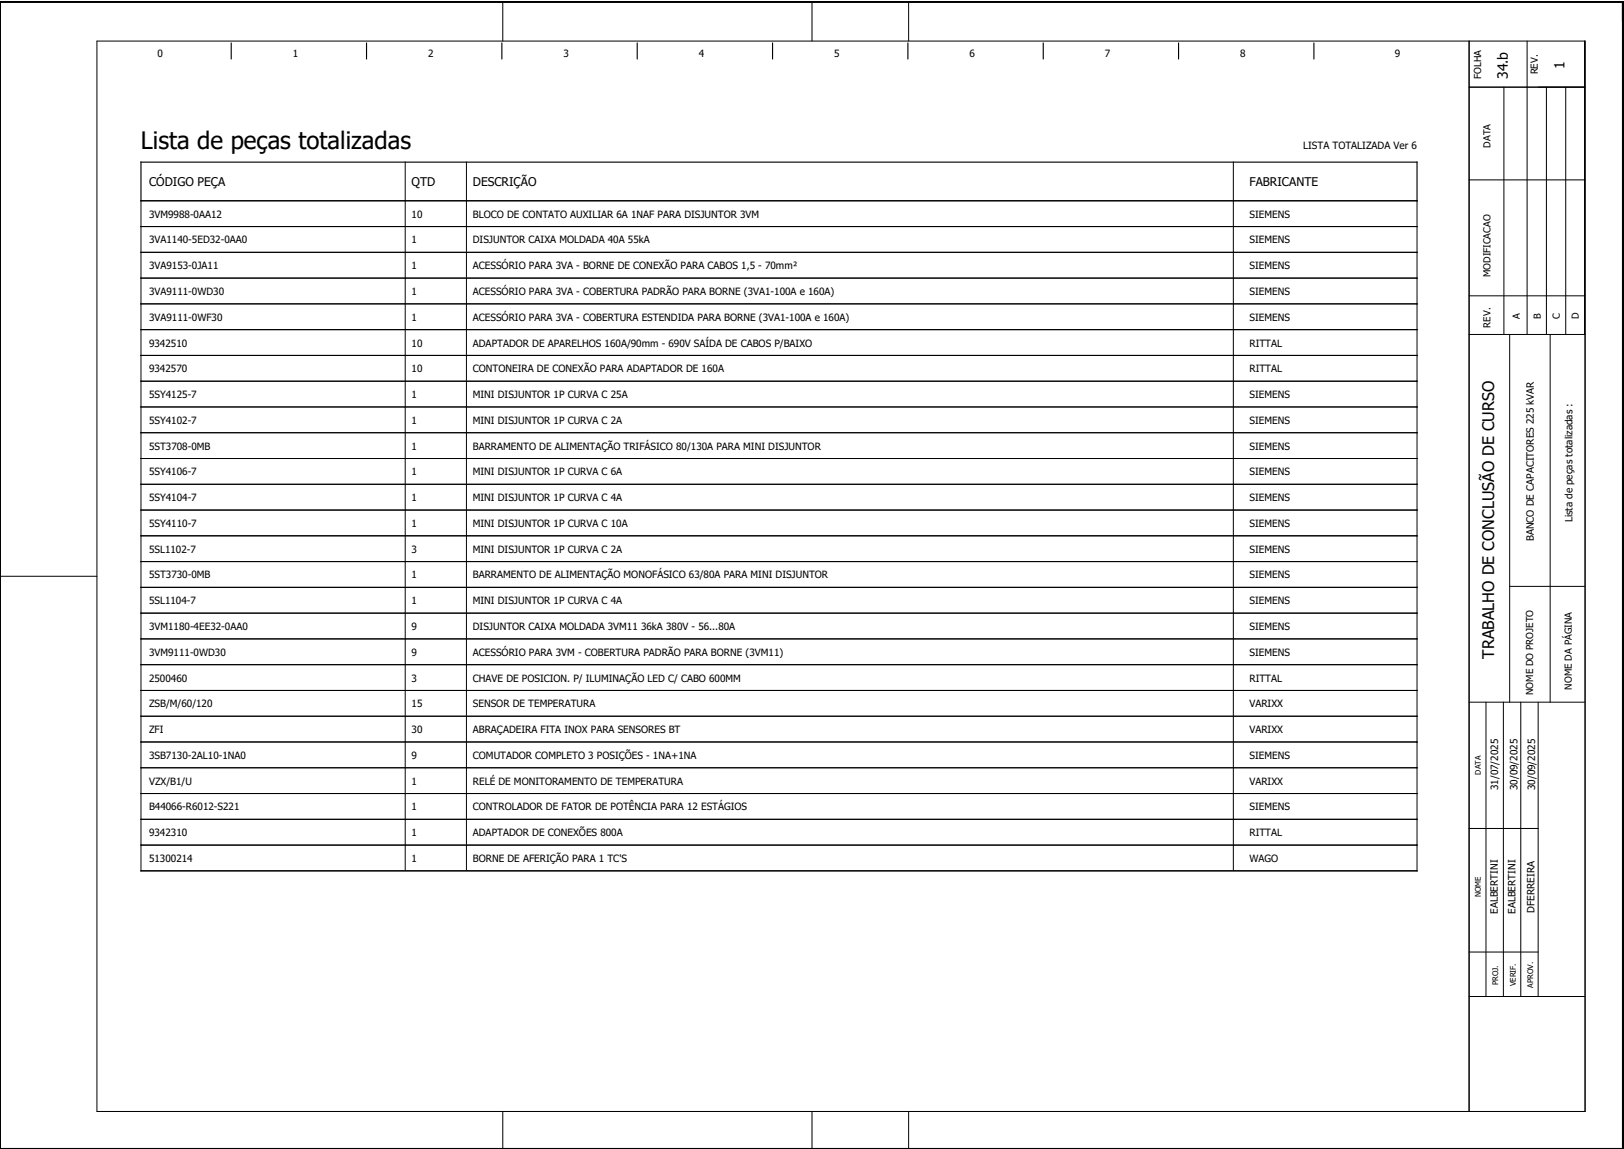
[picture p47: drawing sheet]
<svg xmlns="http://www.w3.org/2000/svg" width="504mm" height="357mm" viewBox="0 0 504 357" stroke-linecap="round" stroke-linejoin="round" font-family="sans-serif">
<defs><g id="words">
<text font-size="7.5" x="43.8" y="46.3">Lista de peças totalizadas</text>
<text font-size="5" x="463.7" y="204.4" transform="rotate(-90 463.7 204.4)">TRABALHO DE CONCLUSÃO DE CURSO</text>
<g font-size="4.3">
<text x="485.5" y="21.5" transform="rotate(-90 485.5 21.5)">1</text>
<text x="467.9" y="24.6" transform="rotate(-90 467.9 24.6)">34.b</text>
</g>
<g font-size="3.7">
<text x="46.2" y="57.8">CÓDIGO PEÇA</text>
<text x="127.8" y="57.8">QTD</text>
<text x="146.7" y="57.8">DESCRIÇÃO</text>
<text x="387.7" y="57.8">FABRICANTE</text>
</g>
<g font-size="3.1">
<text x="48.9" y="17.6">0</text>
<text x="90.9" y="17.6">1</text>
<text x="132.9" y="17.6">2</text>
<text x="174.9" y="17.6">3</text>
<text x="216.9" y="17.6">4</text>
<text x="258.9" y="17.6">5</text>
<text x="300.9" y="17.6">6</text>
<text x="342.9" y="17.6">7</text>
<text x="384.9" y="17.6">8</text>
<text x="432.9" y="17.6">9</text>
<text x="404.4" y="46.3">LISTA TOTALIZADA Ver 6</text>
<text x="46.2" y="67.6">3VM9988-0AA12</text>
<text x="127.8" y="67.6">10</text>
<text x="146.7" y="67.6">BLOCO DE CONTATO AUXILIAR 6A 1NAF PARA DISJUNTOR 3VM</text>
<text x="387.7" y="67.6">SIEMENS</text>
<text x="46.2" y="75.6">3VA1140-5ED32-0AA0</text>
<text x="127.8" y="75.6">1</text>
<text x="146.7" y="75.6">DISJUNTOR CAIXA MOLDADA 40A 55kA</text>
<text x="387.7" y="75.6">SIEMENS</text>
<text x="46.2" y="83.6">3VA9153-0JA11</text>
<text x="127.8" y="83.6">1</text>
<text x="146.7" y="83.6">ACESSÓRIO PARA 3VA - BORNE DE CONEXÃO PARA CABOS 1,5 - 70mm²</text>
<text x="387.7" y="83.6">SIEMENS</text>
<text x="46.2" y="91.6">3VA9111-0WD30</text>
<text x="127.8" y="91.6">1</text>
<text x="146.7" y="91.6">ACESSÓRIO PARA 3VA - COBERTURA PADRÃO PARA BORNE (3VA1-100A e 160A)</text>
<text x="387.7" y="91.6">SIEMENS</text>
<text x="46.2" y="99.6">3VA9111-0WF30</text>
<text x="127.8" y="99.6">1</text>
<text x="146.7" y="99.6">ACESSÓRIO PARA 3VA - COBERTURA ESTENDIDA PARA BORNE (3VA1-100A e 160A)</text>
<text x="387.7" y="99.6">SIEMENS</text>
<text x="46.2" y="107.6">9342510</text>
<text x="127.8" y="107.6">10</text>
<text x="146.7" y="107.6">ADAPTADOR DE APARELHOS 160A/90mm - 690V SAÍDA DE CABOS P/BAIXO</text>
<text x="387.7" y="107.6">RITTAL</text>
<text x="46.2" y="115.6">9342570</text>
<text x="127.8" y="115.6">10</text>
<text x="146.7" y="115.6">CONTONEIRA DE CONEXÃO PARA ADAPTADOR DE 160A</text>
<text x="387.7" y="115.6">RITTAL</text>
<text x="46.2" y="123.6">5SY4125-7</text>
<text x="127.8" y="123.6">1</text>
<text x="146.7" y="123.6">MINI DISJUNTOR 1P CURVA C 25A</text>
<text x="387.7" y="123.6">SIEMENS</text>
<text x="46.2" y="131.6">5SY4102-7</text>
<text x="127.8" y="131.6">1</text>
<text x="146.7" y="131.6">MINI DISJUNTOR 1P CURVA C 2A</text>
<text x="387.7" y="131.6">SIEMENS</text>
<text x="46.2" y="139.6">5ST3708-0MB</text>
<text x="127.8" y="139.6">1</text>
<text x="146.7" y="139.6">BARRAMENTO DE ALIMENTAÇÃO TRIFÁSICO 80/130A PARA MINI DISJUNTOR</text>
<text x="387.7" y="139.6">SIEMENS</text>
<text x="46.2" y="147.6">5SY4106-7</text>
<text x="127.8" y="147.6">1</text>
<text x="146.7" y="147.6">MINI DISJUNTOR 1P CURVA C 6A</text>
<text x="387.7" y="147.6">SIEMENS</text>
<text x="46.2" y="155.6">5SY4104-7</text>
<text x="127.8" y="155.6">1</text>
<text x="146.7" y="155.6">MINI DISJUNTOR 1P CURVA C 4A</text>
<text x="387.7" y="155.6">SIEMENS</text>
<text x="46.2" y="163.6">5SY4110-7</text>
<text x="127.8" y="163.6">1</text>
<text x="146.7" y="163.6">MINI DISJUNTOR 1P CURVA C 10A</text>
<text x="387.7" y="163.6">SIEMENS</text>
<text x="476" y="168" transform="rotate(-90 476 168)">BANCO DE CAPACITORES 225 kVAR</text>
<text x="488" y="162.2" transform="rotate(-90 488 162.2)">Lista de peças totalizadas :</text>
<text x="46.2" y="171.6">5SL1102-7</text>
<text x="127.8" y="171.6">3</text>
<text x="146.7" y="171.6">MINI DISJUNTOR 1P CURVA C 2A</text>
<text x="387.7" y="171.6">SIEMENS</text>
<text x="46.2" y="179.6">5ST3730-0MB</text>
<text x="127.8" y="179.6">1</text>
<text x="146.7" y="179.6">BARRAMENTO DE ALIMENTAÇÃO MONOFÁSICO 63/80A PARA MINI DISJUNTOR</text>
<text x="387.7" y="179.6">SIEMENS</text>
<text x="46.2" y="187.6">5SL1104-7</text>
<text x="127.8" y="187.6">1</text>
<text x="146.7" y="187.6">MINI DISJUNTOR 1P CURVA C 4A</text>
<text x="387.7" y="187.6">SIEMENS</text>
<text x="46.2" y="195.6">3VM1180-4EE32-0AA0</text>
<text x="127.8" y="195.6">9</text>
<text x="146.7" y="195.6">DISJUNTOR CAIXA MOLDADA 3VM11 36kA 380V - 56...80A</text>
<text x="387.7" y="195.6">SIEMENS</text>
<text x="46.2" y="203.6">3VM9111-0WD30</text>
<text x="127.8" y="203.6">9</text>
<text x="146.7" y="203.6">ACESSÓRIO PARA 3VM - COBERTURA PADRÃO PARA BORNE (3VM11)</text>
<text x="387.7" y="203.6">SIEMENS</text>
<text x="46.2" y="211.6">2500460</text>
<text x="127.8" y="211.6">3</text>
<text x="146.7" y="211.6">CHAVE DE POSICION. P/ ILUMINAÇÃO LED C/ CABO 600MM</text>
<text x="387.7" y="211.6">RITTAL</text>
<text x="46.2" y="219.6">ZSB/M/60/120</text>
<text x="127.8" y="219.6">15</text>
<text x="146.7" y="219.6">SENSOR DE TEMPERATURA</text>
<text x="387.7" y="219.6">VARIXX</text>
<text x="46.2" y="227.6">ZFI</text>
<text x="127.8" y="227.6">30</text>
<text x="146.7" y="227.6">ABRAÇADEIRA FITA INOX PARA SENSORES BT</text>
<text x="387.7" y="227.6">VARIXX</text>
<text x="46.2" y="235.6">3SB7130-2AL10-1NA0</text>
<text x="127.8" y="235.6">9</text>
<text x="146.7" y="235.6">COMUTADOR COMPLETO 3 POSIÇÕES - 1NA+1NA</text>
<text x="387.7" y="235.6">SIEMENS</text>
<text x="46.2" y="243.6">VZX/B1/U</text>
<text x="127.8" y="243.6">1</text>
<text x="146.7" y="243.6">RELÉ DE MONITORAMENTO DE TEMPERATURA</text>
<text x="387.7" y="243.6">VARIXX</text>
<text x="465" y="245.3" transform="rotate(-90 465 245.3)">31/07/2025</text>
<text x="471" y="245.3" transform="rotate(-90 471 245.3)">30/09/2025</text>
<text x="476.4" y="245.3" transform="rotate(-90 476.4 245.3)">30/09/2025</text>
<text x="46.2" y="251.6">B44066-R6012-S221</text>
<text x="127.8" y="251.6">1</text>
<text x="146.7" y="251.6">CONTROLADOR DE FATOR DE POTÊNCIA PARA 12 ESTÁGIOS</text>
<text x="387.7" y="251.6">SIEMENS</text>
<text x="46.2" y="259.6">9342310</text>
<text x="127.8" y="259.6">1</text>
<text x="146.7" y="259.6">ADAPTADOR DE CONEXÕES 800A</text>
<text x="387.7" y="259.6">RITTAL</text>
<text x="46.2" y="267.6">51300214</text>
<text x="127.8" y="267.6">1</text>
<text x="146.7" y="267.6">BORNE DE AFERIÇÃO PARA 1 TC'S</text>
<text x="387.7" y="267.6">WAGO</text>
<text x="464.8" y="283.7" transform="rotate(-90 464.8 283.7)">EALBERTINI</text>
<text x="470.3" y="283.7" transform="rotate(-90 470.3 283.7)">EALBERTINI</text>
<text x="476.2" y="283.3" transform="rotate(-90 476.2 283.3)">DFERREIRA</text>
</g>
<g font-size="3">
<text x="477.2" y="23.1" transform="rotate(-90 477.2 23.1)">REV.</text>
<text x="459.6" y="24.5" transform="rotate(-90 459.6 24.5)">FOLHA</text>
<text x="462.5" y="45.8" transform="rotate(-90 462.5 45.8)">DATA</text>
<text x="462.5" y="86" transform="rotate(-90 462.5 86)">MODIFICACAO</text>
<text x="462.5" y="101.7" transform="rotate(-90 462.5 101.7)">REV.</text>
<text x="471.7" y="98.9" transform="rotate(-90 471.7 98.9)">A</text>
<text x="478.2" y="99.2" transform="rotate(-90 478.2 99.2)">B</text>
<text x="484.1" y="99.1" transform="rotate(-90 484.1 99.1)">C</text>
<text x="489.9" y="99.2" transform="rotate(-90 489.9 99.2)">D</text>
<text x="475.7" y="215.8" transform="rotate(-90 475.7 215.8)">NOME DO PROJETO</text>
<text x="487.8" y="214.1" transform="rotate(-90 487.8 214.1)">NOME DA PÁGINA</text>
</g>
<g font-size="2.4">
<text x="459.6" y="240.4" transform="rotate(-90 459.6 240.4)">DATA</text>
<text x="459.6" y="278.5" transform="rotate(-90 459.6 278.5)">NOME</text>
<text x="464.9" y="305.9" transform="rotate(-90 464.9 305.9)">PROJ.</text>
<text x="470.4" y="306.1" transform="rotate(-90 470.4 306.1)">VERIF.</text>
<text x="475.8" y="306.6" transform="rotate(-90 475.8 306.6)">APROV.</text>
</g>
</g></defs>
<path d="M.1 .5h503.4v356h-503.4zM71.8 13.3v5M113.8 13.3v5M155.7 13.3v5M197.7 13.3v5M239.7 13.3v5M281.7 13.3v5M323.8 13.3v5M365.7 13.3v5M407.8 13.3v5M43.8 50.3h396v12h-396zM43.8 270.3h396" fill="none" stroke="#000" stroke-width=".35"/>
<g fill="none" stroke="#000" stroke-width=".31">
<path d="M.1 .5h503.8M.1 .8h503.8M30.1 12.7h461.8v332.3h-461.8zM156 .8v11.9M252 .8v11.9M282 .8v11.9M455.9 12.7v332.3M473.9 12.7v91.1M491.7 12.7v91.1M455.9 27.1h36M466.7 27.1v76.7M479.9 27.1v76.7"/>
<path d="M485.9 27.1v76.7M125.8 50.3v12M144.8 50.3v19.7M382.7 50.3v12M455.9 55.8h36M43.8 70.3h396M43.8 62.3h396v208h-396zM43.8 78.3h396M125.8 62.5v7.7M125.8 70.5v7.7M125.8 78.5v7.7M144.8 70.3v7.7"/>
<path d="M144.8 78.3v7.7M382.7 62.5v7.7M382.7 70.5v7.7M382.7 78.5v7.7M43.8 86.3h396M43.8 94.3h396M125.8 86.5v7.7M125.8 94.5v7.7M144.8 86.3v7.7M144.8 94.3v7.7M382.7 86.5v7.7M382.7 94.5v7.7"/>
<path d="M455.9 91.8h36M43.8 102.3h396M43.8 110.3h396M43.8 118.3h396M125.8 102.5v7.7M125.8 110.5v7.7M125.8 118.5v7.7M144.8 102.3v7.7M144.8 110.3v7.7M144.8 118.3v7.7M382.7 102.5v7.7M382.7 110.5v7.7"/>
<path d="M382.7 118.5v7.7M455.9 103.8h36M468.5 103.8v114.2M481.1 103.8v114.2M43.8 126.3h396M43.8 134.3h396M125.8 126.5v7.7M125.8 134.5v7.7M144.8 126.3v7.7M144.8 134.3v7.7M382.7 126.5v7.7M382.7 134.5v7.7"/>
<path d="M43.8 142.3h396M43.8 150.3h396M43.8 158.3h396M125.8 142.5v7.7M125.8 150.5v7.7M125.8 158.5v7.7M144.8 142.3v7.7M144.8 150.3v7.7M144.8 158.3v7.7M382.7 142.5v7.7M382.7 150.5v7.7M382.7 158.5v7.7"/>
<path d="M.1 178.9h30M43.8 166.3h396M43.8 174.3h396M125.8 166.5v7.7M125.8 174.5v7.7M144.8 166.3v7.7M144.8 174.3v7.7M382.7 166.5v7.7M382.7 174.5v7.7M43.8 182.3h396M43.8 190.3h396M43.8 198.3h396"/>
<path d="M125.8 182.5v7.7M125.8 190.5v7.7M125.8 198.5v7.7M144.8 182.3v7.7M144.8 190.3v7.7M144.8 198.3v7.7M382.7 182.5v7.7M382.7 190.5v7.7M382.7 198.5v7.7M468.5 182h23.2M43.8 206.3h396M43.8 214.3h396"/>
<path d="M125.8 206.5v7.7M125.8 214.5v7.7M144.8 206.3v7.7M144.8 214.3v7.7M382.7 206.5v7.7M382.7 214.5v7.7M455.9 218h35.8M461.1 218v91.3M466.5 218v91.3M471.9 218v91.3M477.3 218v91.3M43.8 222.3h396"/>
<path d="M43.8 230.3h396M43.8 238.3h396M125.8 222.5v7.7M125.8 230.5v7.7M125.8 238.5v7.7M144.8 222.3v7.7M144.8 230.3v7.7M144.8 238.3v7.7M382.7 222.5v7.7M382.7 230.5v7.7M382.7 238.5v7.7M43.8 246.3h396"/>
<path d="M43.8 254.3h396M125.8 246.5v7.7M125.8 254.5v7.7M144.8 246.3v7.7M144.8 254.3v7.7M382.7 246.5v7.7M382.7 254.5v7.7M455.9 257.2h21.4M43.8 262.3h396M125.8 262.5v7.7M144.8 262.3v7.7M382.7 262.5v7.7"/>
<path d="M455.9 295.5h21.4M455.9 309.3h35.9M.1 356.7v-356.2h503.8v356.2M156 345v11.7M252 345v11.7M282 345v11.7"/>
</g>
<use href="#words"/>
</svg>
